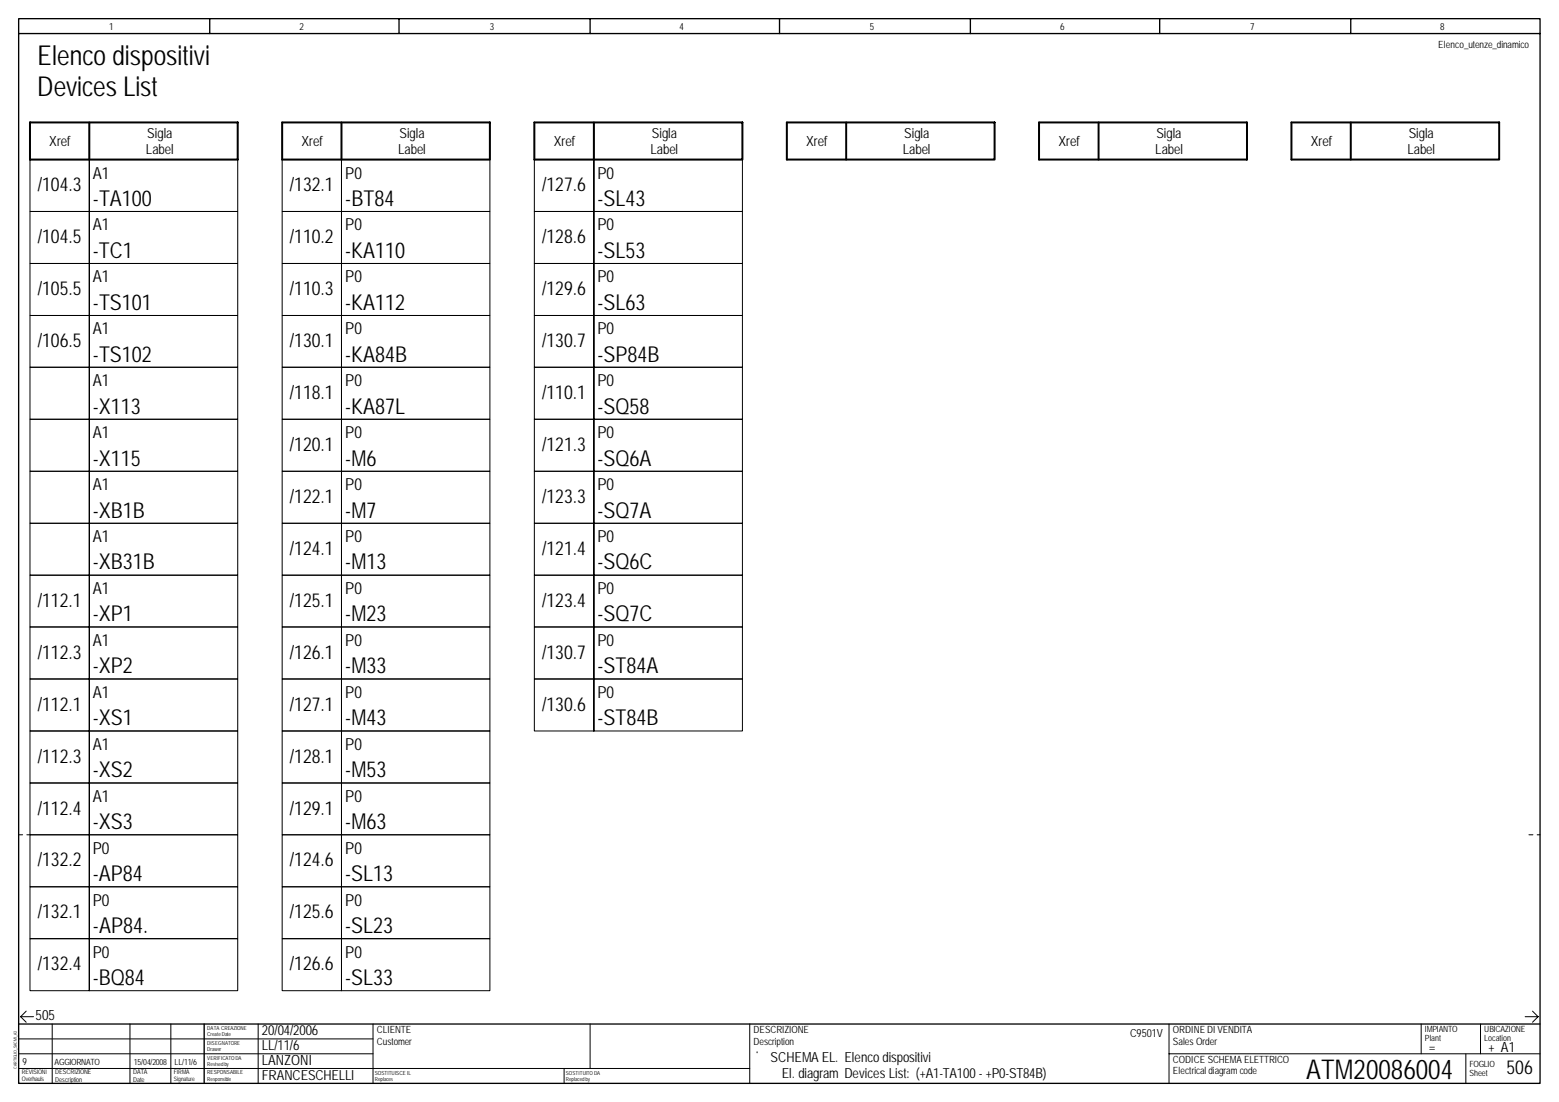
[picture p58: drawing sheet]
<svg xmlns="http://www.w3.org/2000/svg" width="297mm" height="210mm" viewBox="0 0 297 210" stroke-linecap="round" stroke-linejoin="round" font-family="sans-serif">
<defs><g id="words">
<g font-size="5.2">
<text x="7.1" y="12.4">Elenco dispositivi</text>
<text x="7.1" y="18.3">Devices List</text>
<text x="248.9" y="205.6">ATM20086004</text>
</g>
<g font-size="4.2">
<text x="17.7" y="39.2">-TA100</text>
<text x="65.8" y="39.2">-BT84</text>
<text x="113.8" y="39.2">-SL43</text>
<text x="17.7" y="49.1">-TC1</text>
<text x="65.8" y="49.1">-KA110</text>
<text x="113.8" y="49.1">-SL53</text>
<text x="17.7" y="59">-TS101</text>
<text x="65.8" y="59">-KA112</text>
<text x="113.8" y="59">-SL63</text>
<text x="17.7" y="68.9">-TS102</text>
<text x="65.8" y="68.9">-KA84B</text>
<text x="113.8" y="68.9">-SP84B</text>
<text x="17.7" y="78.8">-X113</text>
<text x="65.8" y="78.8">-KA87L</text>
<text x="113.8" y="78.8">-SQ58</text>
<text x="17.7" y="88.7">-X115</text>
<text x="65.8" y="88.7">-M6</text>
<text x="113.8" y="88.7">-SQ6A</text>
<text x="17.7" y="98.6">-XB1B</text>
<text x="65.8" y="98.6">-M7</text>
<text x="113.8" y="98.6">-SQ7A</text>
<text x="17.7" y="108.5">-XB31B</text>
<text x="65.8" y="108.5">-M13</text>
<text x="113.8" y="108.5">-SQ6C</text>
<text x="17.7" y="118.4">-XP1</text>
<text x="65.8" y="118.4">-M23</text>
<text x="113.8" y="118.4">-SQ7C</text>
<text x="17.7" y="128.3">-XP2</text>
<text x="65.8" y="128.3">-M33</text>
<text x="113.8" y="128.3">-ST84A</text>
<text x="17.7" y="138.2">-XS1</text>
<text x="65.8" y="138.2">-M43</text>
<text x="113.8" y="138.2">-ST84B</text>
<text x="17.7" y="148.1">-XS2</text>
<text x="65.8" y="148.1">-M53</text>
<text x="17.7" y="157.9">-XS3</text>
<text x="65.8" y="157.9">-M63</text>
<text x="17.7" y="167.9">-AP84</text>
<text x="65.8" y="167.9">-SL13</text>
<text x="17.7" y="177.7">-AP84.</text>
<text x="65.8" y="177.7">-SL23</text>
<text x="17.7" y="187.6">-BQ84</text>
<text x="65.8" y="187.6">-SL33</text>
</g>
<g font-size="3.7">
<text x="7.2" y="36.4">/104.3</text>
<text x="55.2" y="36.4">/132.1</text>
<text x="103.3" y="36.4">/127.6</text>
<text x="7.2" y="46.3">/104.5</text>
<text x="55.2" y="46.3">/110.2</text>
<text x="103.3" y="46.3">/128.6</text>
<text x="7.2" y="56.2">/105.5</text>
<text x="55.2" y="56.2">/110.3</text>
<text x="103.3" y="56.2">/129.6</text>
<text x="7.2" y="66.1">/106.5</text>
<text x="55.2" y="66.1">/130.1</text>
<text x="103.3" y="66.1">/130.7</text>
<text x="55.2" y="76">/118.1</text>
<text x="103.3" y="76">/110.1</text>
<text x="55.2" y="85.9">/120.1</text>
<text x="103.3" y="85.9">/121.3</text>
<text x="55.2" y="95.8">/122.1</text>
<text x="103.3" y="95.8">/123.3</text>
<text x="55.2" y="105.7">/124.1</text>
<text x="103.3" y="105.7">/121.4</text>
<text x="7.2" y="115.5">/112.1</text>
<text x="55.2" y="115.5">/125.1</text>
<text x="103.3" y="115.5">/123.4</text>
<text x="7.2" y="125.4">/112.3</text>
<text x="55.2" y="125.4">/126.1</text>
<text x="103.3" y="125.4">/130.7</text>
<text x="7.2" y="135.3">/112.1</text>
<text x="55.2" y="135.3">/127.1</text>
<text x="103.3" y="135.3">/130.6</text>
<text x="7.2" y="145.2">/112.3</text>
<text x="55.2" y="145.2">/128.1</text>
<text x="7.2" y="155.2">/112.4</text>
<text x="55.2" y="155.2">/129.1</text>
<text x="7.2" y="165">/132.2</text>
<text x="55.2" y="165">/124.6</text>
<text x="7.2" y="174.9">/132.1</text>
<text x="55.2" y="174.9">/125.6</text>
<text x="7.2" y="184.8">/132.4</text>
<text x="55.2" y="184.8">/126.6</text>
<text x="287" y="204.6">506</text>
</g>
<g font-size="3.2">
<text x="17.7" y="34">A1</text>
<text x="65.8" y="34">P0</text>
<text x="113.8" y="34">P0</text>
<text x="17.7" y="43.9">A1</text>
<text x="65.8" y="43.9">P0</text>
<text x="113.8" y="43.9">P0</text>
<text x="17.7" y="53.8">A1</text>
<text x="65.8" y="53.8">P0</text>
<text x="113.8" y="53.8">P0</text>
<text x="17.7" y="63.7">A1</text>
<text x="65.8" y="63.7">P0</text>
<text x="113.8" y="63.7">P0</text>
<text x="17.7" y="73.6">A1</text>
<text x="65.8" y="73.6">P0</text>
<text x="113.8" y="73.6">P0</text>
<text x="17.7" y="83.5">A1</text>
<text x="65.8" y="83.5">P0</text>
<text x="113.8" y="83.5">P0</text>
<text x="17.7" y="93.4">A1</text>
<text x="65.8" y="93.4">P0</text>
<text x="113.8" y="93.4">P0</text>
<text x="17.7" y="103.3">A1</text>
<text x="65.8" y="103.3">P0</text>
<text x="113.8" y="103.3">P0</text>
<text x="17.7" y="113.2">A1</text>
<text x="65.8" y="113.2">P0</text>
<text x="113.8" y="113.2">P0</text>
<text x="17.7" y="123.1">A1</text>
<text x="65.8" y="123.1">P0</text>
<text x="113.8" y="123.1">P0</text>
<text x="17.7" y="132.9">A1</text>
<text x="65.8" y="132.9">P0</text>
<text x="113.8" y="132.9">P0</text>
<text x="17.7" y="142.8">A1</text>
<text x="65.8" y="142.8">P0</text>
<text x="17.7" y="152.7">A1</text>
<text x="65.8" y="152.7">P0</text>
<text x="17.7" y="162.6">P0</text>
<text x="65.8" y="162.6">P0</text>
<text x="17.7" y="172.6">P0</text>
<text x="65.8" y="172.6">P0</text>
<text x="17.7" y="182.4">P0</text>
<text x="65.8" y="182.4">P0</text>
</g>
<g font-size="2.7">
<text x="9.4" y="27.8">Xref</text>
<text x="27.8" y="29.3">Label</text>
<text x="28.1" y="26.3">Sigla</text>
<text x="57.4" y="27.8">Xref</text>
<text x="75.9" y="29.3">Label</text>
<text x="76.1" y="26.3">Sigla</text>
<text x="105.5" y="27.8">Xref</text>
<text x="123.9" y="29.3">Label</text>
<text x="124.2" y="26.3">Sigla</text>
<text x="153.6" y="27.8">Xref</text>
<text x="172" y="29.3">Label</text>
<text x="172.3" y="26.3">Sigla</text>
<text x="201.7" y="27.8">Xref</text>
<text x="220.1" y="29.3">Label</text>
<text x="220.3" y="26.3">Sigla</text>
<text x="249.7" y="27.8">Xref</text>
<text x="268.2" y="29.3">Label</text>
<text x="268.4" y="26.3">Sigla</text>
<text x="6.8" y="194.3">505</text>
<text x="49.9" y="197.2">20/04/2006</text>
<text x="49.9" y="202.8">LANZONI</text>
<text x="49.9" y="200">LL/11/6</text>
<text x="146.8" y="202.3">SCHEMA EL. Elenco dispositivi</text>
<text x="272.2" y="200.3">=</text>
<text x="283.5" y="200.3">+ A1</text>
<text x="49.9" y="205.6">FRANCESCHELLI</text>
<text x="148.9" y="205.3">El. diagram Devices List: (+A1-TA100 - +P0-ST84B)</text>
</g>
<text font-size="2.1" x="215.3" y="197.5">C9501V</text>
<g font-size="1.9">
<text x="20.8" y="5.7">1</text>
<text x="57.1" y="5.7">2</text>
<text x="93.3" y="5.7">3</text>
<text x="129.5" y="5.7">4</text>
<text x="165.8" y="5.7">5</text>
<text x="202" y="5.7">6</text>
<text x="238.2" y="5.7">7</text>
<text x="274.4" y="5.7">8</text>
<text x="274" y="9.2">Elenco_utenze_dinamico</text>
<text x="71.8" y="196.8">CLIENTE</text>
<text x="143.6" y="196.8">DESCRIZIONE</text>
<text x="223.5" y="196.8">ORDINE DI VENDITA</text>
<text x="4.3" y="202.8">9</text>
<text x="71.8" y="199">Customer</text>
<text x="143.6" y="199">Description</text>
<text x="223.5" y="202.5">CODICE SCHEMA ELETTRICO</text>
<text x="223.5" y="199">Sales Order</text>
<text x="223.5" y="204.6">Electrical diagram code</text>
</g>
<g font-size="1.6">
<text x="271.5" y="196.5">IMPIANTO</text>
<text x="282.8" y="196.5">UBICAZIONE</text>
<text x="10.4" y="202.8">AGGIORNATO</text>
<text x="25.5" y="202.8">15/04/2008</text>
<text x="33.3" y="202.8">LL/11/6</text>
<text x="271.5" y="198.3">Plant</text>
<text x="280" y="203.2">FOGLIO</text>
<text x="282.8" y="198.3">Location</text>
<text x="280" y="205">Sheet</text>
</g>
<g font-size="1.3">
<text x="10.5" y="204.7">DESCRIZIONE</text>
<text x="10.5" y="206.1">Description</text>
<text x="25.4" y="204.7">DATA</text>
<text x="25.4" y="206.1">Date</text>
</g>
<g font-size="1.2">
<text x="4.1" y="204.7">REVISIONI</text>
<text x="4.1" y="206">Overhauls</text>
<text x="33.1" y="204.7">FIRMA</text>
<text x="33.1" y="206">Signature</text>
</g>
<g font-size="1.1">
<text x="39.5" y="204.7">RESPONSABILE</text>
<text x="71.4" y="204.7">SOSTITUISCE IL</text>
</g>
<g font-size="1">
<text x="39.5" y="196.2">DATA CREAZIONE</text>
<text x="39.5" y="197.4">Create Date</text>
<text x="39.5" y="199">DISEGNATORE</text>
<text x="39.5" y="200.2">Drawer</text>
<text x="39.5" y="201.8">VERIFICATO DA</text>
<text x="39.5" y="203.1">Revised by</text>
<text x="39.5" y="205.8">Responsible</text>
<text x="71.4" y="205.9">Replaces</text>
<text x="107.8" y="204.7">SOSTITUITO DA</text>
<text x="107.8" y="205.9">Replaced by</text>
</g>
<text font-size=".8" x="3.2" y="203.6" transform="rotate(-90 3.2 203.6)">CARTIGLIO_SACMI_A3</text>
</g></defs>
<path d="M3.6 3.6h289.8v202.8h-289.8zM3.6 6.4h289.8M40 3.6v2.8M76 3.6v2.8M112.4 3.6v2.8M148.5 3.6v2.8M184.9 3.6v2.8M221 3.6v2.8M257.4 3.6v2.8M3.6 195.1h289.8M38.9 195.1v11.3" fill="none" stroke="#000" stroke-width=".25"/>
<g fill="none" stroke="#000" stroke-width=".19">
<path d="M3.6 197.9h67.5M3.9 193.7l1.1 1M3.9 193.7h2.5M5 192.6l-1.1 1.1M9.9 195.1v11.3M24.8 195.1v11.3M32.6 195.1v11.3M49.2 195.1v11.3M71.1 195.1v11.3M112.4 195.1v8.4M290.6 193.7h2.4M292 192.6l1 1.1"/>
<path d="M293 193.7l-1 1M3.6 200.7h67.5M3.6 203.5h139.3M107.5 203.5v2.9"/>
</g>
<path d="M3.6 159h2.1M291.3 159h2.1" fill="none" stroke="#000" stroke-width=".19" stroke-dasharray=".8 .8"/>
<path d="M114.9 195.8h26.1v7h-26.1z" fill="#fff"/>
<g fill="none" stroke="#000" stroke-width=".19">
<path d="M5.7 30.4h39.6v9.9h-39.6zM53.8 30.4h39.5v9.9h-39.5zM101.8 30.4h39.7v9.9h-39.7zM5.7 40.3h39.6v9.9h-39.6zM5.7 50.2h39.6v9.9h-39.6zM17 40.3v-9.9v9.9M17 50.2v-9.9v9.9M53.8 40.3h39.5v9.9h-39.5zM53.8 50.2h39.5v9.9h-39.5zM65.1 40.3v-9.9v9.9M65.1 50.2v-9.9v9.9M101.8 40.3h39.7v9.9h-39.7z"/>
<path d="M101.8 50.2h39.7v9.9h-39.7zM113.2 40.3v-9.9v9.9M113.2 50.2v-9.9v9.9M5.7 60.1h39.6v9.9h-39.6zM5.7 70h39.6v9.9h-39.6zM5.7 79.9h39.6v9.9h-39.6zM17 60.1v-9.9v9.9M17 70v-9.9v9.9M17 79.9v-9.9v9.9M53.8 60.1h39.5v9.9h-39.5zM53.8 70h39.5v9.9h-39.5zM53.8 79.9h39.5v9.9h-39.5z"/>
<path d="M65.1 60.1v-9.9v9.9M65.1 70v-9.9v9.9M65.1 79.9v-9.9v9.9M101.8 60.1h39.7v9.9h-39.7zM101.8 70h39.7v9.9h-39.7zM101.8 79.9h39.7v9.9h-39.7zM113.2 60.1v-9.9v9.9M113.2 70v-9.9v9.9M113.2 79.9v-9.9v9.9M5.7 89.8h39.6v9.9h-39.6zM5.7 99.7h39.6v9.9h-39.6zM17 89.8v-9.9v9.9"/>
<path d="M17 99.7v-9.9v9.9M53.8 89.8h39.5v9.9h-39.5zM53.8 99.7h39.5v9.9h-39.5zM65.1 89.8v-9.9v9.9M65.1 99.7v-9.9v9.9M101.8 89.8h39.7v9.9h-39.7zM101.8 99.7h39.7v9.9h-39.7zM113.2 89.8v-9.9v9.9M113.2 99.7v-9.9v9.9M5.7 109.6h39.6v9.8h-39.6zM5.7 119.4h39.6v9.9h-39.6zM17 109.6v-9.9v9.9"/>
<path d="M17 119.4v-9.8v9.8M53.8 109.6h39.5v9.8h-39.5zM53.8 119.4h39.5v9.9h-39.5zM65.1 109.6v-9.9v9.9M65.1 119.4v-9.8v9.8M101.8 109.6h39.7v9.8h-39.7zM101.8 119.4h39.7v9.9h-39.7zM113.2 109.6v-9.9v9.9M113.2 119.4v-9.8v9.8M5.7 129.3h39.6v9.9h-39.6zM5.7 139.2h39.6v9.9h-39.6zM17 129.3v-9.9v9.9"/>
<path d="M17 139.2v-9.9v9.9M53.8 129.3h39.5v9.9h-39.5zM53.8 139.2h39.5v9.9h-39.5zM65.1 129.3v-9.9v9.9M65.1 139.2v-9.9v9.9M101.8 129.3h39.7v9.9h-39.7zM113.2 129.3v-9.9v9.9M113.2 139.2v-9.9v9.9M5.7 149.1h39.6v9.9h-39.6zM5.7 159h39.6v9.9h-39.6zM17 149.1v-9.9v9.9M17 159v-9.9v9.9"/>
<path d="M53.8 149.1h39.5v9.9h-39.5zM53.8 159h39.5v9.9h-39.5zM65.1 149.1v-9.9v9.9M65.1 159v-9.9v9.9M5.7 168.9h39.6v9.9h-39.6zM5.7 178.8h39.6v9.9h-39.6zM17 168.9v-9.9v9.9M17 178.8v-9.9v9.9M53.8 168.9h39.5v9.9h-39.5zM53.8 178.8h39.5v9.9h-39.5zM65.1 168.9v-9.9v9.9M65.1 178.8v-9.9v9.9"/>
<path d="M17 188.7v-9.9v9.9M65.1 188.7v-9.9v9.9M142.9 195.1v11.3M222.7 195.1v11.3M270.8 195.1v5.6M282.1 195.1v5.6M144.2 200.3h.1M222.7 200.7h70.7M279.3 200.7v5.7"/>
</g>
<g fill="none" stroke="#000" stroke-width=".38">
<path d="M5.7 23.3h39.6v7.1h-39.6zM17 23.3v7.1M53.8 23.3h39.5v7.1h-39.5zM65.1 23.3v7.1M101.8 23.3h39.7v7.1h-39.7zM113.2 23.3v7.1M149.9 23.3h39.6v7.1h-39.6zM161.2 23.3v7.1M209.3 23.3v7.1M237.5 23.3h-39.5v7.1h39.5M237.6 23.3v7.1M246.1 23.3h39.5v7.1h-39.5z"/>
<path d="M257.4 23.3v7.1"/>
</g>
<use href="#words"/>
</svg>
